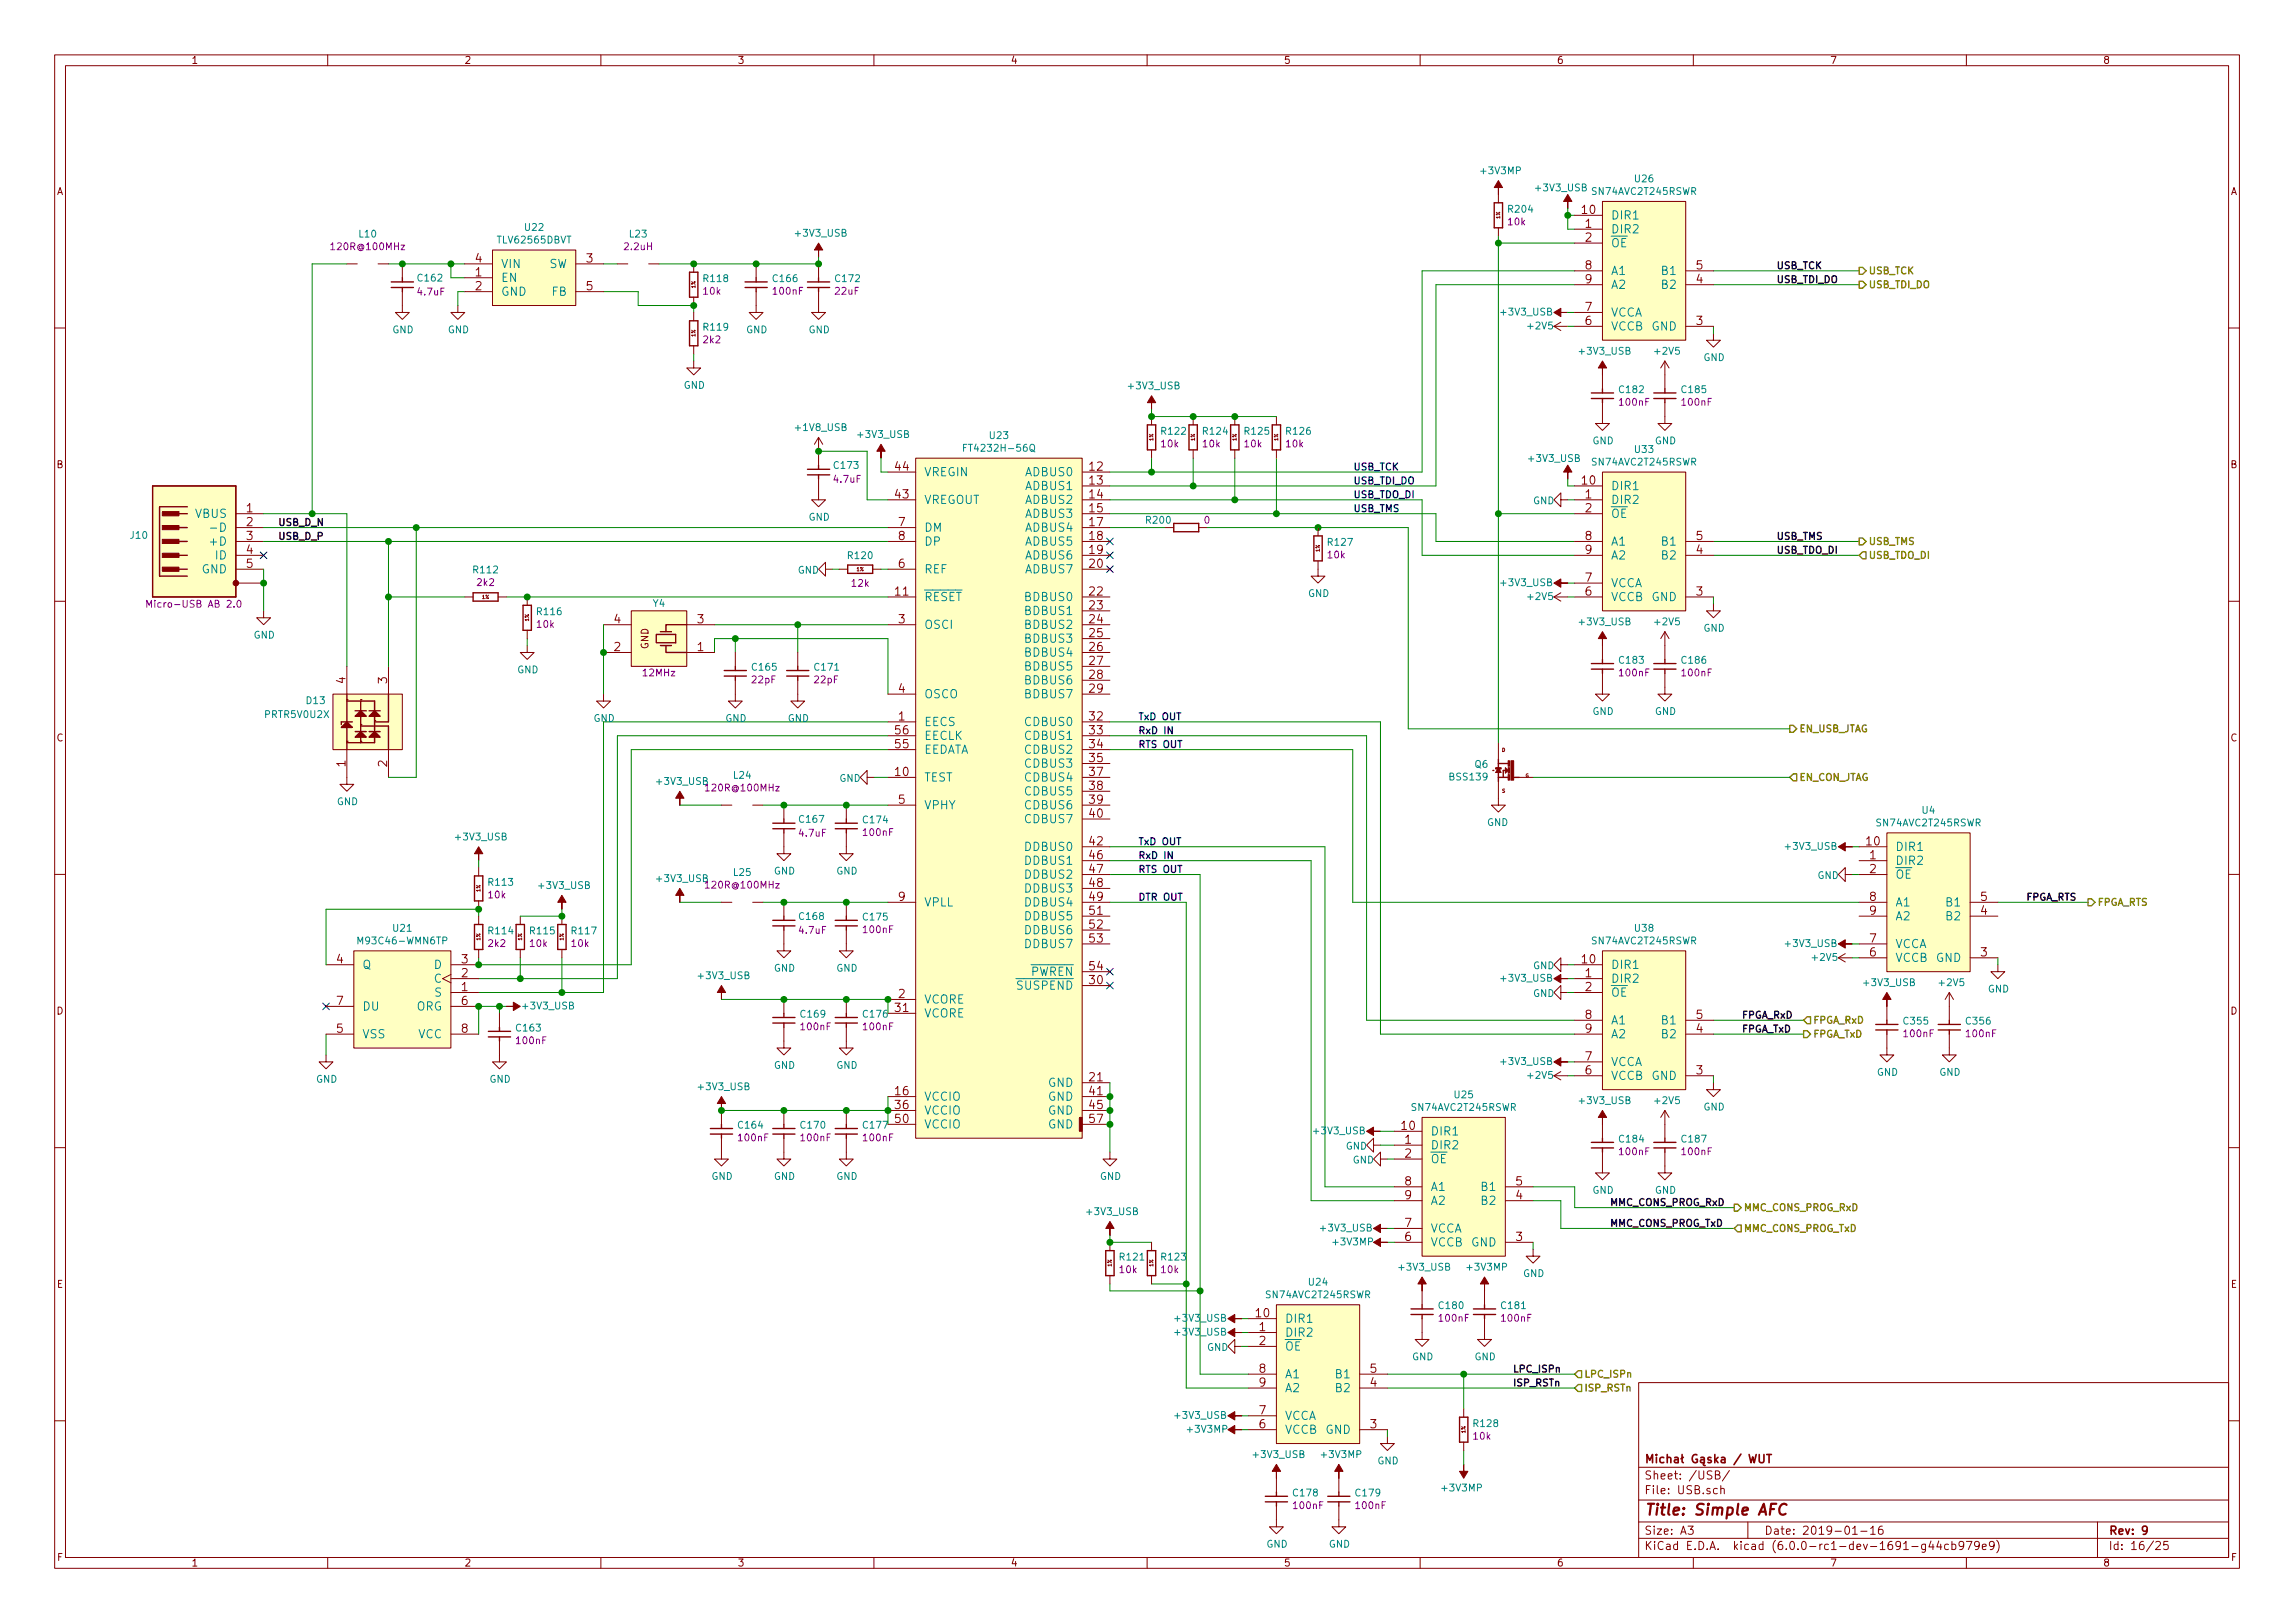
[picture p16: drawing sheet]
<svg xmlns="http://www.w3.org/2000/svg" width="420mm" height="297mm" viewBox="0 0 420 297" stroke-linecap="round" stroke-linejoin="round" font-family="sans-serif">
<defs><g id="words">
<text font-size="2.8" fill="#840000" x="301" y="277.3">Title: Simple AFC</text>
<g font-size="2.1" fill="#840000">
<text x="289.7" y="39.2">10</text>
<text x="290.2" y="41.7">1</text>
<text x="290.2" y="44.2">2</text>
<text x="87" y="48">4</text>
<text x="87" y="50.6">1</text>
<text x="87" y="53.1">2</text>
<text x="107.4" y="48">3</text>
<text x="107.4" y="53.1">5</text>
<text x="290.2" y="49.3">8</text>
<text x="290.2" y="51.9">9</text>
<text x="310.6" y="51.9">4</text>
<text x="310.6" y="49.3">5</text>
<text x="290.2" y="56.9">7</text>
<text x="290.2" y="59.5">6</text>
<text x="310.6" y="59.5">3</text>
<text x="163.9" y="86.1">44</text>
<text x="199.5" y="86.1">12</text>
<text x="199.5" y="88.7">13</text>
<text x="289.7" y="88.7">10</text>
<text x="45.1" y="93.8">1</text>
<text x="163.9" y="91.2">43</text>
<text x="199.5" y="91.2">14</text>
<text x="199.5" y="93.8">15</text>
<text x="290.2" y="91.2">1</text>
<text x="290.2" y="93.8">2</text>
<text x="45.1" y="96.3">2</text>
<text x="45.1" y="98.8">3</text>
<text x="45.1" y="101.4">4</text>
<text x="164.5" y="96.3">7</text>
<text x="164.5" y="98.8">8</text>
<text x="199.5" y="96.3">17</text>
<text x="199.5" y="98.8">18</text>
<text x="199.5" y="101.4">19</text>
<text x="290.2" y="98.8">8</text>
<text x="290.2" y="101.4">9</text>
<text x="310.6" y="101.4">4</text>
<text x="310.6" y="98.8">5</text>
<text x="45.1" y="103.9">5</text>
<text x="164.5" y="103.9">6</text>
<text x="199.5" y="103.9">20</text>
<text x="290.2" y="106.5">7</text>
<text x="163.9" y="109">11</text>
<text x="199.5" y="109">22</text>
<text x="199.5" y="111.5">23</text>
<text x="290.2" y="109">6</text>
<text x="310.6" y="109">3</text>
<text x="112.4" y="114.1">4</text>
<text x="112.4" y="119.2">2</text>
<text x="127.7" y="114.1">3</text>
<text x="127.7" y="119.2">1</text>
<text x="164.5" y="114.1">3</text>
<text x="199.5" y="114.1">24</text>
<text x="199.5" y="116.6">25</text>
<text x="199.5" y="119.2">26</text>
<text x="63.2" y="125.1" transform="rotate(-90 63.2 125.1)">4</text>
<text x="70.9" y="125.1" transform="rotate(-90 70.9 125.1)">3</text>
<text x="199.5" y="121.7">27</text>
<text x="199.5" y="124.2">28</text>
<text x="164.5" y="131.9">1</text>
<text x="164.5" y="126.8">4</text>
<text x="199.5" y="126.8">29</text>
<text x="199.5" y="131.9">32</text>
<text x="163.9" y="136.9">55</text>
<text x="163.9" y="134.4">56</text>
<text x="199.5" y="134.4">33</text>
<text x="199.5" y="136.9">34</text>
<text x="63.2" y="140.3" transform="rotate(-90 63.2 140.3)">1</text>
<text x="70.9" y="140.3" transform="rotate(-90 70.9 140.3)">2</text>
<text x="163.9" y="142">10</text>
<text x="199.5" y="139.5">35</text>
<text x="199.5" y="142">37</text>
<text x="164.5" y="147.1">5</text>
<text x="199.5" y="144.6">38</text>
<text x="199.5" y="147.1">39</text>
<text x="199.5" y="149.6">40</text>
<text x="199.5" y="154.7">42</text>
<text x="341.7" y="154.7">10</text>
<text x="199.5" y="157.3">46</text>
<text x="199.5" y="159.8">47</text>
<text x="342.3" y="157.3">1</text>
<text x="342.3" y="159.8">2</text>
<text x="164.5" y="164.9">9</text>
<text x="199.5" y="162.3">48</text>
<text x="199.5" y="164.9">49</text>
<text x="199.5" y="167.4">51</text>
<text x="342.3" y="164.9">8</text>
<text x="342.3" y="167.4">9</text>
<text x="362.6" y="167.4">4</text>
<text x="362.6" y="164.9">5</text>
<text x="199.5" y="170">52</text>
<text x="199.5" y="172.5">53</text>
<text x="342.3" y="172.5">7</text>
<text x="61.6" y="176.3">4</text>
<text x="84.5" y="178.9">2</text>
<text x="84.5" y="176.3">3</text>
<text x="199.5" y="177.6">54</text>
<text x="289.7" y="176.3">10</text>
<text x="290.2" y="178.9">1</text>
<text x="342.3" y="175">6</text>
<text x="362.6" y="175">3</text>
<text x="61.6" y="183.9">7</text>
<text x="84.5" y="181.4">1</text>
<text x="84.5" y="183.9">6</text>
<text x="163.9" y="185.2">31</text>
<text x="164.5" y="182.7">2</text>
<text x="199.5" y="180.1">30</text>
<text x="290.2" y="181.4">2</text>
<text x="61.6" y="189">5</text>
<text x="84.5" y="189">8</text>
<text x="290.2" y="186.5">8</text>
<text x="290.2" y="189">9</text>
<text x="310.6" y="189">4</text>
<text x="310.6" y="186.5">5</text>
<text x="199.5" y="197.9">21</text>
<text x="290.2" y="194.1">7</text>
<text x="290.2" y="196.6">6</text>
<text x="310.6" y="196.6">3</text>
<text x="163.9" y="200.4">16</text>
<text x="163.9" y="203">36</text>
<text x="199.5" y="200.4">41</text>
<text x="199.5" y="203">45</text>
<text x="163.9" y="205.5">50</text>
<text x="199.5" y="205.5">57</text>
<text x="256.6" y="206.8">10</text>
<text x="257.2" y="209.3">1</text>
<text x="257.2" y="211.9">2</text>
<text x="257.2" y="217">8</text>
<text x="257.2" y="219.5">9</text>
<text x="277.5" y="219.5">4</text>
<text x="277.5" y="217">5</text>
<text x="257.2" y="224.6">7</text>
<text x="257.2" y="227.1">6</text>
<text x="277.5" y="227.1">3</text>
<text x="230" y="241.1">10</text>
<text x="230.6" y="243.6">1</text>
<text x="230.6" y="251.2">8</text>
<text x="230.6" y="246.2">2</text>
<text x="250.9" y="251.2">5</text>
<text x="230.6" y="253.8">9</text>
<text x="250.9" y="253.8">4</text>
<text x="230.6" y="258.9">7</text>
<text x="230.6" y="261.4">6</text>
<text x="250.9" y="261.4">3</text>
<text x="301" y="267.8">Micha Gska / WUT</text>
<text x="301" y="273.5">File: USB.sch</text>
<text x="301" y="270.8">Sheet: /USB/</text>
<text x="301" y="280.9">Size: A3</text>
<text x="323" y="280.9">Date: 2019-01-16</text>
<text x="386" y="280.9">Rev: 9</text>
<text x="301" y="283.7">KiCad E.D.A. kicad (6.0.0-rc1-dev-1691-g44cb979e9)</text>
<text x="386" y="283.7">Id: 16/25</text>
</g>
<g font-size="2.1" fill="#008484">
<text x="294.9" y="40.2">DIR1</text>
<text x="294.9" y="42.7">DIR2</text>
<text x="294.9" y="45.2">OE</text>
<text x="91.7" y="49.1">VIN</text>
<text x="91.7" y="51.6">EN</text>
<text x="100.5" y="49.1">SW</text>
<text x="294.9" y="50.3">A1</text>
<text x="294.9" y="52.9">A2</text>
<text x="304.4" y="52.9">B2</text>
<text x="304.4" y="50.3">B1</text>
<text x="91.7" y="54.1">GND</text>
<text x="101.1" y="54.1">FB</text>
<text x="294.9" y="57.9">VCCA</text>
<text x="294.9" y="60.5">VCCB</text>
<text x="302.4" y="60.5">GND</text>
<text x="169.2" y="87.2">VREGIN</text>
<text x="187.9" y="87.2">ADBUS0</text>
<text x="187.9" y="89.7">ADBUS1</text>
<text x="294.9" y="89.7">DIR1</text>
<text x="35.8" y="94.8">VBUS</text>
<text x="169.2" y="92.2">VREGOUT</text>
<text x="187.9" y="92.2">ADBUS2</text>
<text x="187.9" y="94.8">ADBUS3</text>
<text x="294.9" y="92.2">DIR2</text>
<text x="294.9" y="94.8">OE</text>
<text x="38.9" y="99.9">+D</text>
<text x="169.2" y="97.3">DM</text>
<text x="169.2" y="99.9">DP</text>
<text x="187.9" y="97.3">ADBUS4</text>
<text x="187.9" y="99.9">ADBUS5</text>
<text x="294.9" y="99.9">A1</text>
<text x="304.4" y="99.9">B1</text>
<text x="36.9" y="104.9">GND</text>
<text x="39.5" y="102.4">ID</text>
<text x="169.2" y="104.9">REF</text>
<text x="187.9" y="102.4">ADBUS6</text>
<text x="187.9" y="104.9">ADBUS7</text>
<text x="294.9" y="107.5">VCCA</text>
<text x="294.9" y="102.4">A2</text>
<text x="304.4" y="102.4">B2</text>
<text x="169.2" y="110">RESET</text>
<text x="187.9" y="110">BDBUS0</text>
<text x="187.9" y="112.6">BDBUS1</text>
<text x="294.9" y="110">VCCB</text>
<text x="302.4" y="110">GND</text>
<text x="169.2" y="115.1">OSCI</text>
<text x="187.9" y="115.1">BDBUS2</text>
<text x="187.9" y="117.6">BDBUS3</text>
<text x="187.9" y="120.2">BDBUS4</text>
<text x="187.9" y="122.7">BDBUS5</text>
<text x="187.9" y="125.3">BDBUS6</text>
<text x="169.2" y="127.8">OSCO</text>
<text x="187.9" y="127.8">BDBUS7</text>
<text x="169.2" y="132.9">EECS</text>
<text x="169.2" y="138">EEDATA</text>
<text x="169.2" y="135.4">EECLK</text>
<text x="187.9" y="132.9">CDBUS0</text>
<text x="187.9" y="135.4">CDBUS1</text>
<text x="187.9" y="138">CDBUS2</text>
<text x="169.2" y="143">TEST</text>
<text x="187.9" y="140.5">CDBUS3</text>
<text x="187.9" y="143">CDBUS4</text>
<text x="169.2" y="148.1">VPHY</text>
<text x="187.9" y="145.6">CDBUS5</text>
<text x="187.9" y="148.1">CDBUS6</text>
<text x="187.9" y="150.7">CDBUS7</text>
<text x="187.9" y="155.7">DDBUS0</text>
<text x="347" y="155.7">DIR1</text>
<text x="187.9" y="158.3">DDBUS1</text>
<text x="187.9" y="160.8">DDBUS2</text>
<text x="347" y="158.3">DIR2</text>
<text x="347" y="160.8">OE</text>
<text x="169.2" y="165.9">VPLL</text>
<text x="187.9" y="163.4">DDBUS3</text>
<text x="187.9" y="165.9">DDBUS4</text>
<text x="347" y="165.9">A1</text>
<text x="356.4" y="165.9">B1</text>
<text x="187.9" y="168.4">DDBUS5</text>
<text x="187.9" y="171">DDBUS6</text>
<text x="187.9" y="173.5">DDBUS7</text>
<text x="347" y="173.5">VCCA</text>
<text x="347" y="168.4">A2</text>
<text x="356.4" y="168.4">B2</text>
<text x="66.3" y="177.3">Q</text>
<text x="79.5" y="179.9">C</text>
<text x="79.5" y="177.3">D</text>
<text x="188.7" y="178.6">PWREN</text>
<text x="294.9" y="177.3">DIR1</text>
<text x="294.9" y="179.9">DIR2</text>
<text x="347" y="176.1">VCCB</text>
<text x="354.4" y="176.1">GND</text>
<text x="66.3" y="184.9">DU</text>
<text x="76.2" y="184.9">ORG</text>
<text x="79.6" y="182.4">S</text>
<text x="169.2" y="183.7">VCORE</text>
<text x="186.3" y="181.1">SUSPEND</text>
<text x="294.9" y="182.4">OE</text>
<text x="66.3" y="190">VSS</text>
<text x="76.6" y="190">VCC</text>
<text x="169.2" y="186.2">VCORE</text>
<text x="294.9" y="187.5">A1</text>
<text x="294.9" y="190">A2</text>
<text x="304.4" y="190">B2</text>
<text x="304.4" y="187.5">B1</text>
<text x="294.9" y="195.1">VCCA</text>
<text x="294.9" y="197.6">VCCB</text>
<text x="302.4" y="197.6">GND</text>
<text x="169.2" y="201.5">VCCIO</text>
<text x="169.2" y="204">VCCIO</text>
<text x="191.9" y="198.9">GND</text>
<text x="191.9" y="201.5">GND</text>
<text x="191.9" y="204">GND</text>
<text x="169.2" y="206.5">VCCIO</text>
<text x="191.9" y="206.5">GND</text>
<text x="261.9" y="207.8">DIR1</text>
<text x="261.9" y="210.3">DIR2</text>
<text x="261.9" y="212.9">OE</text>
<text x="261.9" y="218">A1</text>
<text x="261.9" y="220.5">A2</text>
<text x="271.3" y="220.5">B2</text>
<text x="271.3" y="218">B1</text>
<text x="261.9" y="225.6">VCCA</text>
<text x="261.9" y="228.1">VCCB</text>
<text x="269.3" y="228.1">GND</text>
<text x="235.2" y="242.1">DIR1</text>
<text x="235.2" y="244.6">DIR2</text>
<text x="235.2" y="247.2">OE</text>
<text x="235.2" y="252.3">A1</text>
<text x="235.2" y="254.8">A2</text>
<text x="244.7" y="254.8">B2</text>
<text x="244.7" y="252.3">B1</text>
<text x="235.2" y="259.9">VCCA</text>
<text x="235.2" y="262.4">VCCB</text>
<text x="242.7" y="262.4">GND</text>
</g>
<g font-size="1.8" fill="#840000">
<text x="35" y="11.7">1</text>
<text x="85" y="11.7">2</text>
<text x="135" y="11.7">3</text>
<text x="185" y="11.7">4</text>
<text x="235" y="11.7">5</text>
<text x="285" y="11.7">6</text>
<text x="335" y="11.7">7</text>
<text x="385" y="11.7">8</text>
<text x="10.4" y="35.7">A</text>
<text x="408.4" y="35.7">A</text>
<text x="10.4" y="85.7">B</text>
<text x="408.4" y="85.7">B</text>
<text x="118.7" y="118.8" transform="rotate(-90 118.7 118.8)">GND</text>
<text x="10.4" y="135.7">C</text>
<text x="408.4" y="135.7">C</text>
<text x="10.4" y="185.7">D</text>
<text x="408.4" y="185.7">D</text>
<text x="10.4" y="235.7">E</text>
<text x="408.4" y="235.7">E</text>
<text x="10.5" y="285.7">F</text>
<text x="35" y="286.7">1</text>
<text x="85" y="286.7">2</text>
<text x="135" y="286.7">3</text>
<text x="185" y="286.7">4</text>
<text x="235" y="286.7">5</text>
<text x="285" y="286.7">6</text>
<text x="335" y="286.7">7</text>
<text x="385" y="286.7">8</text>
<text x="408.5" y="285.7">F</text>
</g>
<g font-size="1.8" fill="#008484">
<text x="271.3" y="31.9">+3V3MP</text>
<text x="281.3" y="35">+3V3_USB</text>
<text x="291.7" y="35.7">SN74AVC2T245RSWR</text>
<text x="299.4" y="33.4">U26</text>
<text x="276.3" y="38.9">R204</text>
<text x="65.8" y="43.5">L10</text>
<text x="91.3" y="44.6">TLV62565DBVT</text>
<text x="96.2" y="42.3">U22</text>
<text x="115.3" y="43.5">L23</text>
<text x="145.8" y="43.3">+3V3_USB</text>
<text x="76.6" y="51.5">C162</text>
<text x="128.9" y="51.6">R118</text>
<text x="141.6" y="51.6">C166</text>
<text x="153.1" y="51.6">C172</text>
<text x="275" y="57.7">+3V3_USB</text>
<text x="71.8" y="61">GND</text>
<text x="82" y="61">GND</text>
<text x="128.9" y="60.5">R119</text>
<text x="136.6" y="61">GND</text>
<text x="148" y="61">GND</text>
<text x="279.9" y="60.3">+2V5</text>
<text x="289.3" y="64.9">+3V3_USB</text>
<text x="303.1" y="64.9">+2V5</text>
<text x="125.2" y="71.2">GND</text>
<text x="206.8" y="71.3">+3V3_USB</text>
<text x="296.6" y="71.9">C182</text>
<text x="308" y="71.9">C185</text>
<text x="311.9" y="66.1">GND</text>
<text x="145.8" y="78.9">+1V8_USB</text>
<text x="157.2" y="80.1">+3V3_USB</text>
<text x="177.2" y="82.7">FT4232H-56Q</text>
<text x="181.3" y="80.4">U23</text>
<text x="212.8" y="79.6">R122</text>
<text x="220.4" y="79.6">R124</text>
<text x="228" y="79.6">R125</text>
<text x="235.6" y="79.6">R126</text>
<text x="291.5" y="81.3">GND</text>
<text x="299.4" y="82.9">U33</text>
<text x="303" y="81.3">GND</text>
<text x="152.8" y="85.8">C173</text>
<text x="280" y="84.5">+3V3_USB</text>
<text x="291.7" y="85.2">SN74AVC2T245RSWR</text>
<text x="148" y="95.3">GND</text>
<text x="210" y="95.8">R200</text>
<text x="280.7" y="92.3">GND</text>
<text x="24" y="98.6">J10</text>
<text x="243.2" y="99.9">R127</text>
<text x="86.8" y="104.9">R112</text>
<text x="146" y="105">GND</text>
<text x="155.4" y="102.3">R120</text>
<text x="275" y="107.3">+3V3_USB</text>
<text x="98.5" y="112.6">R116</text>
<text x="119.6" y="111.1">Y4</text>
<text x="239.5" y="109.3">GND</text>
<text x="279.9" y="109.8">+2V5</text>
<text x="46.4" y="116.9">GND</text>
<text x="289.3" y="114.4">+3V3_USB</text>
<text x="303.1" y="114.4">+2V5</text>
<text x="311.9" y="115.6">GND</text>
<text x="94.7" y="123.2">GND</text>
<text x="137.8" y="122.7">C165</text>
<text x="149.3" y="122.7">C171</text>
<text x="296.6" y="121.5">C183</text>
<text x="308" y="121.5">C186</text>
<text x="48.7" y="131.4">PRTR5V0U2X</text>
<text x="56.2" y="128.9">D13</text>
<text x="291.5" y="130.8">GND</text>
<text x="303" y="130.8">GND</text>
<text x="108.7" y="132.1">GND</text>
<text x="132.8" y="132.1">GND</text>
<text x="144.2" y="132.1">GND</text>
<text x="120.4" y="143.6">+3V3_USB</text>
<text x="134.4" y="142.5">L24</text>
<text x="153.7" y="143.1">GND</text>
<text x="265.6" y="142.8">BSS139</text>
<text x="270.1" y="140.5">Q6</text>
<text x="61.7" y="147.4">GND</text>
<text x="351.9" y="148.9">U4</text>
<text x="83.6" y="153.8">+3V3_USB</text>
<text x="146.5" y="150.6">C167</text>
<text x="158.1" y="150.7">C174</text>
<text x="272.2" y="151.2">GND</text>
<text x="327" y="155.5">+3V3_USB</text>
<text x="343.8" y="151.2">SN74AVC2T245RSWR</text>
<text x="120.4" y="161.4">+3V3_USB</text>
<text x="134.4" y="160.3">L25</text>
<text x="141.7" y="160.1">GND</text>
<text x="153.1" y="160.1">GND</text>
<text x="332.7" y="160.9">GND</text>
<text x="89.6" y="162.1">R113</text>
<text x="98.8" y="162.7">+3V3_USB</text>
<text x="66.2" y="172.8">M93C46-WMN6TP</text>
<text x="72" y="170.5">U21</text>
<text x="89.6" y="171">R114</text>
<text x="97.2" y="171">R115</text>
<text x="104.8" y="171">R117</text>
<text x="146.5" y="168.4">C168</text>
<text x="158.1" y="168.5">C175</text>
<text x="291.7" y="172.8">SN74AVC2T245RSWR</text>
<text x="299.4" y="170.5">U38</text>
<text x="327" y="173.3">+3V3_USB</text>
<text x="128" y="179.2">+3V3_USB</text>
<text x="141.7" y="177.8">GND</text>
<text x="153.1" y="177.8">GND</text>
<text x="275" y="179.7">+3V3_USB</text>
<text x="280.7" y="177.4">GND</text>
<text x="331.9" y="175.9">+2V5</text>
<text x="95.9" y="184.7">+3V3_USB</text>
<text x="280.7" y="182.5">GND</text>
<text x="341.4" y="180.5">+3V3_USB</text>
<text x="355.2" y="180.5">+2V5</text>
<text x="363.9" y="181.6">GND</text>
<text x="94.6" y="188.8">C163</text>
<text x="146.7" y="186.2">C169</text>
<text x="158.1" y="186.2">C176</text>
<text x="348.6" y="187.5">C355</text>
<text x="360.1" y="187.5">C356</text>
<text x="141.7" y="195.6">GND</text>
<text x="153.1" y="195.6">GND</text>
<text x="275" y="194.9">+3V3_USB</text>
<text x="279.9" y="197.4">+2V5</text>
<text x="343.6" y="196.9">GND</text>
<text x="355" y="196.9">GND</text>
<text x="57.9" y="198.2">GND</text>
<text x="89.6" y="198.2">GND</text>
<text x="128" y="199.5">+3V3_USB</text>
<text x="258.7" y="203.3">SN74AVC2T245RSWR</text>
<text x="266.3" y="201">U25</text>
<text x="289.3" y="202.1">+3V3_USB</text>
<text x="303.1" y="202.1">+2V5</text>
<text x="311.9" y="203.2">GND</text>
<text x="135.3" y="206.6">C164</text>
<text x="146.7" y="206.6">C170</text>
<text x="158.1" y="206.6">C177</text>
<text x="240.7" y="207.6">+3V3_USB</text>
<text x="296.6" y="209.1">C184</text>
<text x="308" y="209.1">C187</text>
<text x="130.3" y="215.9">GND</text>
<text x="141.7" y="215.9">GND</text>
<text x="153.1" y="215.9">GND</text>
<text x="201.4" y="215.9">GND</text>
<text x="246.4" y="210.4">GND</text>
<text x="247.6" y="212.9">GND</text>
<text x="291.5" y="218.5">GND</text>
<text x="303" y="218.5">GND</text>
<text x="199.1" y="222.4">+3V3_USB</text>
<text x="241.9" y="225.4">+3V3_USB</text>
<text x="244.2" y="227.9">+3V3MP</text>
<text x="205.1" y="230.7">R121</text>
<text x="212.8" y="230.7">R123</text>
<text x="256.3" y="232.5">+3V3_USB</text>
<text x="268.8" y="232.5">+3V3MP</text>
<text x="278.8" y="233.7">GND</text>
<text x="232" y="237.6">SN74AVC2T245RSWR</text>
<text x="239.7" y="235.3">U24</text>
<text x="263.6" y="239.6">C180</text>
<text x="275" y="239.6">C181</text>
<text x="215.3" y="241.9">+3V3_USB</text>
<text x="215.3" y="244.4">+3V3_USB</text>
<text x="221" y="247.2">GND</text>
<text x="258.5" y="249">GND</text>
<text x="270" y="249">GND</text>
<text x="215.3" y="259.7">+3V3_USB</text>
<text x="217.6" y="262.2">+3V3MP</text>
<text x="269.9" y="261.2">R128</text>
<text x="229.6" y="266.8">+3V3_USB</text>
<text x="242.1" y="266.8">+3V3MP</text>
<text x="252.2" y="268">GND</text>
<text x="236.9" y="273.9">C178</text>
<text x="248.3" y="273.9">C179</text>
<text x="264.2" y="273">+3V3MP</text>
<text x="231.9" y="283.2">GND</text>
<text x="243.3" y="283.2">GND</text>
</g>
<g font-size="1.8" fill="#840084">
<text x="276.2" y="41.2">10k</text>
<text x="61" y="45.8">120R@100MHz</text>
<text x="114.4" y="45.8">2.2uH</text>
<text x="128.9" y="53.9">10k</text>
<text x="141.7" y="53.9">100nF</text>
<text x="153" y="53.9">22uF</text>
<text x="76.6" y="54.1">4.7uF</text>
<text x="128.9" y="62.8">2k2</text>
<text x="296.6" y="74.3">100nF</text>
<text x="308.1" y="74.3">100nF</text>
<text x="212.7" y="81.9">10k</text>
<text x="220.3" y="81.9">10k</text>
<text x="227.9" y="81.9">10k</text>
<text x="235.5" y="81.9">10k</text>
<text x="152.8" y="88.4">4.7uF</text>
<text x="220.5" y="95.8">0</text>
<text x="87.4" y="107.3">2k2</text>
<text x="156" y="107.4">12k</text>
<text x="243.2" y="102.2">10k</text>
<text x="28" y="111.2">Micro-USB AB 2.0</text>
<text x="98.4" y="114.9">10k</text>
<text x="117.8" y="123.8">12MHz</text>
<text x="137.7" y="125.1">22pF</text>
<text x="149.2" y="125.1">22pF</text>
<text x="296.6" y="123.8">100nF</text>
<text x="308.1" y="123.8">100nF</text>
<text x="129.6" y="144.8">120R@100MHz</text>
<text x="146.4" y="153.1">4.7uF</text>
<text x="158.2" y="153">100nF</text>
<text x="89.5" y="164.4">10k</text>
<text x="129.6" y="162.6">120R@100MHz</text>
<text x="89.5" y="173.3">2k2</text>
<text x="97.1" y="173.3">10k</text>
<text x="104.7" y="173.3">10k</text>
<text x="146.4" y="170.9">4.7uF</text>
<text x="158.2" y="170.8">100nF</text>
<text x="94.7" y="191.1">100nF</text>
<text x="146.8" y="188.6">100nF</text>
<text x="158.2" y="188.6">100nF</text>
<text x="348.7" y="189.8">100nF</text>
<text x="360.1" y="189.8">100nF</text>
<text x="135.3" y="208.9">100nF</text>
<text x="146.8" y="208.9">100nF</text>
<text x="158.2" y="208.9">100nF</text>
<text x="296.6" y="211.4">100nF</text>
<text x="308.1" y="211.4">100nF</text>
<text x="205.1" y="233">10k</text>
<text x="212.7" y="233">10k</text>
<text x="263.6" y="241.9">100nF</text>
<text x="275" y="241.9">100nF</text>
<text x="269.8" y="263.5">10k</text>
<text x="236.9" y="276.2">100nF</text>
<text x="248.4" y="276.2">100nF</text>
</g>
<g font-size="1.8">
<text x="325.1" y="49.3">USB_TCK</text>
<text x="325.1" y="51.8">USB_TDI_DO</text>
<text x="50.8" y="96.3">USB_D_N</text>
<text x="50.8" y="98.8">USB_D_P</text>
<text x="325.1" y="101.3">USB_TDO_DI</text>
<text x="325.1" y="98.8">USB_TMS</text>
<text x="370.8" y="164.8">FPGA_RTS</text>
<text x="318.8" y="186.4">FPGA_RxD</text>
<text x="318.8" y="189">FPGA_TxD</text>
<text x="294.6" y="220.7">MMC_CONS_PROG_RxD</text>
<text x="294.6" y="224.5">MMC_CONS_PROG_TxD</text>
<text x="276.9" y="251.2">LPC_ISPn</text>
<text x="276.9" y="253.7">ISP_RSTn</text>
</g>
<g font-size="1.8" fill="#848400">
<text x="342" y="50.2">USB_TCK</text>
<text x="342" y="52.7">USB_TDI_DO</text>
<text x="342" y="99.7">USB_TMS</text>
<text x="342" y="102.3">USB_TDO_DI</text>
<text x="329.3" y="134">EN_USB_JTAG</text>
<text x="329.3" y="142.9">EN_CON_JTAG</text>
<text x="383.9" y="165.8">FPGA_RTS</text>
<text x="331.8" y="189.9">FPGA_TxD</text>
<text x="331.8" y="187.4">FPGA_RxD</text>
<text x="319.1" y="221.7">MMC_CONS_PROG_RxD</text>
<text x="319.1" y="225.5">MMC_CONS_PROG_TxD</text>
<text x="289.9" y="254.7">ISP_RSTn</text>
<text x="289.9" y="252.1">LPC_ISPn</text>
</g>
<g font-size="1.8" fill="#0000c2">
<text x="247.6" y="86.1">USB_TCK</text>
<text x="247.6" y="88.6">USB_TDI_DO</text>
<text x="247.6" y="91.2">USB_TDO_DI</text>
<text x="247.6" y="93.7">USB_TMS</text>
<text x="208.3" y="131.8">TxD OUT</text>
<text x="208.3" y="134.4">RxD IN</text>
<text x="208.3" y="136.9">RTS OUT</text>
<text x="208.3" y="154.7">TxD OUT</text>
<text x="208.3" y="157.2">RxD IN</text>
<text x="208.3" y="159.8">RTS OUT</text>
<text x="208.3" y="164.8">DTR OUT</text>
</g>
<g font-size=".9" fill="#840000">
<text x="274.6" y="40" transform="rotate(-90 274.6 40)">1%</text>
<text x="127.3" y="52.7" transform="rotate(-90 127.3 52.7)">1%</text>
<text x="127.3" y="61.6" transform="rotate(-90 127.3 61.6)">1%</text>
<text x="211.1" y="80.7" transform="rotate(-90 211.1 80.7)">1%</text>
<text x="218.7" y="80.7" transform="rotate(-90 218.7 80.7)">1%</text>
<text x="226.3" y="80.7" transform="rotate(-90 226.3 80.7)">1%</text>
<text x="234" y="80.7" transform="rotate(-90 234 80.7)">1%</text>
<text x="241.6" y="101" transform="rotate(-90 241.6 101)">1%</text>
<text x="156.8" y="104.5">1%</text>
<text x="88.3" y="109.6">1%</text>
<text x="96.8" y="113.7" transform="rotate(-90 96.8 113.7)">1%</text>
<text x="275" y="137.6">D</text>
<text x="279.3" y="142.3">G</text>
<text x="275" y="145.1">S</text>
<text x="87.9" y="163.2" transform="rotate(-90 87.9 163.2)">1%</text>
<text x="87.9" y="172.1" transform="rotate(-90 87.9 172.1)">1%</text>
<text x="95.5" y="172.1" transform="rotate(-90 95.5 172.1)">1%</text>
<text x="103.1" y="172.1" transform="rotate(-90 103.1 172.1)">1%</text>
<text x="203.5" y="231.8" transform="rotate(-90 203.5 231.8)">1%</text>
<text x="211.1" y="231.8" transform="rotate(-90 211.1 231.8)">1%</text>
<text x="268.2" y="262.3" transform="rotate(-90 268.2 262.3)">1%</text>
</g>
</g></defs>
<g fill="none" stroke="#840000" stroke-width=".18">
<path d="M10 10h400v277h-400zM12 12h396v273.1h-396zM60 10v2M110 10v2M160 10v2M210 10v2M260 10v2M310 10v2M360 10v2M274.3 35.6v1.5M288.3 39.4h5.1M293.4 36.9h15.2v25.4h-15.2z"/>
<path d="M63.5 48.3h1.9M69.2 48.3h1.9M73.7 53.4v3.8h1.2l-1.2 1.3-1.3-1.3h1.3M73.7 48.3v2.5M83.8 55.9v1.3h1.3l-1.3 1.3-1.3-1.3h1.3M85.1 48.3h5.1M85.1 50.8h5.1M85.1 53.4h5.1M90.2 45.8h15.2v10.1h-15.2zM105.4 48.3h5.1M105.4 53.4h5.1M113 48.3h1.9"/>
<path d="M118.7 48.3h1.9M127 48.3v1.5M127 54.4v1.5M127 57.2v1.5M138.4 53.4v3.8h1.3l-1.3 1.3-1.2-1.3h1.2M138.4 48.3v2.5M149.9 53.4v3.8h1.2l-1.2 1.3-1.3-1.3h1.3M149.9 48.3v2.5M274.3 41.7v1.5M284.5 59.7l1.2 .8M284.5 59.7h2.5M285.7 59l-1.2 .7"/>
<path d="M288.3 59.7h5.1M288.3 57.2h5.1M288.3 49.6h5.1M288.3 52.1h5.1M288.3 41.9h5.1M288.3 44.5h5.1M308.6 59.7h5.1M308.6 49.6h5.1M308.6 52.1h5.1M10 60h2M127 66.1v1.2h1.3l-1.3 1.3-1.3-1.3h1.3M127 63.3v1.5"/>
<path d="M210.8 76.2v1.6M218.4 76.2v1.6M226.1 76.2v1.6M233.7 76.2v1.6M293.4 73.7v3.8h1.2l-1.2 1.3-1.3-1.3h1.3M293.4 68.6v2.6M304.8 73.7v3.8h1.3l-1.3 1.3-1.3-1.3h1.3M304.8 66.1l-.8 1.2M304.8 66.1v5.1M304.8 66.1l.8 1.2M313.7 61v1.3h1.3l-1.3 1.2-1.3-1.2h1.3M408 60h2"/>
<path d="M27.9 88.9h15.3v20.4h-15.3zM43.2 94h5.1M43.2 96.6h5.1M43.2 99.1h5.1M149.9 87.7v3.8h1.2l-1.2 1.2-1.3-1.2h1.3M149.9 80l-.8 1.3M149.9 80v5.1M149.9 80l.7 1.3M162.6 96.6h5M162.6 99.1h5M162.6 91.5h5M162.6 86.4h5"/>
<path d="M167.6 83.9h30.5v124.4h-30.5zM198.1 94h5.1M198.1 96.6h5.1M198.1 99.1h5.1M198.1 88.9h5.1M198.1 91.5h5.1M198.1 86.4h5.1M210.8 82.3v1.6M213.4 96.6h1.5M218.4 82.3v1.6M219.5 96.6h1.5M226.1 82.3v1.6"/>
<path d="M233.7 82.3v1.6M241.3 96.6v1.5M285.7 91.5v-1.3l-1.2 1.3 1.2 1.2v-1.2h1.3M288.3 94h5.1M288.3 99.1h5.1M288.3 88.9h5.1M288.3 91.5h5.1M293.4 86.4h15.2v25.4h-15.2zM308.6 99.1h5.1M10 110h2M43.2 101.6h5.1M43.2 104.2h5.1"/>
<path d="M43.2 106.7h5.1M48.3 111.8v1.3h1.2l-1.2 1.2-1.3-1.2h1.3M85.1 109.3h1.5M91.2 109.3h1.5M96.5 118.1v1.3h1.3l-1.3 1.3-1.3-1.3h1.3M96.5 109.3v1.5M96.5 115.4v1.5M110.5 114.3h5.1M110.5 119.4h5.1M115.6 111.8h10.1v10.2h-10.1zM125.7 114.3h5.1M125.7 119.4h5.1"/>
<path d="M134.6 119.4v2.6M146 119.4v2.6M151.1 104.2v-1.3l-1.2 1.3 1.2 1.2v-1.2h1.3M153.7 104.2h1.5M159.8 104.2h1.5M162.6 104.2h5M162.6 109.3h5M162.6 114.3h5M198.1 101.6h5.1M198.1 104.2h5.1M198.1 109.3h5.1M198.1 114.3h5.1"/>
<path d="M198.1 111.8h5.1M198.1 116.9h5.1M198.1 119.4h5.1M241.3 102.7v2.7h1.3l-1.3 1.3-1.3-1.3h1.3M284.5 109.3l1.2 .7M284.5 109.3h2.5M285.7 108.5l-1.2 .8M288.3 101.6h5.1M288.3 106.7h5.1M288.3 109.3h5.1M293.4 118.1v2.6M304.8 115.6v5.1"/>
<path d="M304.8 115.6l-.8 1.3M304.8 115.6l.8 1.3M308.6 101.6h5.1M308.6 109.3h5.1M313.7 110.5v1.3h1.3l-1.3 1.3-1.3-1.3h1.3M408 110h2M61 127h12.7v10.2h-12.7zM63.5 137.2v6.3h1.3l-1.3 1.3-1.3-1.3h1.3M63.5 122v5M71.1 122v5M71.1 137.2v5.1M110.5 127v1.3h1.3l-1.3 1.3-1.3-1.3h1.3"/>
<path d="M134.6 124.5v3.8h1.3l-1.3 1.3-1.3-1.3h1.3M146 124.5v3.8h1.3l-1.3 1.3-1.2-1.3h1.2M162.6 132.1h5M162.6 127h5M162.6 134.7h5M162.6 137.2h5M198.1 132.1h5.1M198.1 127h5.1M198.1 122h5.1M198.1 124.5h5.1M198.1 134.7h5.1M198.1 137.2h5.1"/>
<path d="M198.1 139.7h5.1M274.3 135.9v3.1M293.4 123.2v3.8h1.2l-1.2 1.3-1.3-1.3h1.3M304.8 123.2v3.8h1.3l-1.3 1.3-1.3-1.3h1.3M87.6 158.8v1.5M132.1 147.4h1.9M137.8 147.4h1.9M143.5 152.4v3.8h1.3l-1.3 1.3-1.3-1.3h1.3M143.5 147.4v2.5M154.9 152.4v3.8h1.3l-1.3 1.3-1.2-1.3h1.2M154.9 147.4v2.5M158.7 142.3v-1.3l-1.2 1.3 1.2 1.2v-1.2h1.3"/>
<path d="M162.6 147.4h5M162.6 142.3h5M198.1 147.4h5.1M198.1 142.3h5.1M198.1 144.8h5.1M198.1 149.9h5.1M198.1 155h5.1M198.1 157.5h5.1M274.3 143v4.4h-1.3l1.3 1.2 1.3-1.2h-1.3M278.1 142.3h2.6M340.4 155h5M340.4 157.5h5"/>
<path d="M345.4 152.4h15.3v25.4h-15.3zM10 160h2M59.7 176.6h5.1M64.8 174h17.7v17.8h-17.7zM82.5 178.3l-1.5 .8 1.5 .8M82.5 176.6h5.1M82.5 179.1h5.1M87.6 164.9v1.5M87.6 167.7v1.5M87.6 173.8v1.5M95.2 167.7v1.5M95.2 173.8v1.5"/>
<path d="M102.9 167.7v1.5M102.9 173.8v1.5M132.1 165.1h1.9M137.8 165.1h1.9M143.5 170.2v3.8h1.3l-1.3 1.3-1.3-1.3h1.3M143.5 165.1v2.6M154.9 170.2v3.8h1.3l-1.3 1.3-1.2-1.3h1.2M154.9 165.1v2.6M162.6 165.1h5M198.1 160.1h5.1M198.1 165.1h5.1M198.1 162.6h5.1"/>
<path d="M198.1 167.7h5.1M198.1 170.2h5.1M198.1 172.8h5.1M198.1 177.8h5.1M285.7 176.6v-1.3l-1.2 1.3 1.2 1.2v-1.2h1.3M288.3 176.6h5.1M288.3 179.1h5.1M293.4 174h15.2v25.4h-15.2zM336.5 175.3l1.3 .8M336.5 175.3h2.6M337.8 160.1v-1.3l-1.3 1.3 1.3 1.2v-1.2h1.3M337.8 174.5l-1.3 .8"/>
<path d="M340.4 160.1h5M340.4 165.1h5M340.4 167.7h5M340.4 172.8h5M340.4 175.3h5M360.7 165.1h5.1M360.7 167.7h5.1M360.7 175.3h5.1M365.8 176.6v1.2h1.2l-1.2 1.3-1.3-1.3h1.3M408 160h2M59.7 193.1v1.2h1.3l-1.3 1.3-1.3-1.3h1.3M59.7 189.3h5.1"/>
<path d="M59.7 184.2h5.1M82.5 189.3h5.1M82.5 181.6h5.1M82.5 184.2h5.1M91.4 190.5v3.8h1.3l-1.3 1.3-1.2-1.3h1.2M91.4 185.5v2.5M143.5 188v3.8h1.3l-1.3 1.3-1.3-1.3h1.3M143.5 182.9v2.6M154.9 188v3.8h1.3l-1.3 1.3-1.2-1.3h1.2M154.9 182.9v2.6M162.6 182.9h5M162.6 185.5h5"/>
<path d="M198.1 198.2h5.1M198.1 180.4h5.1M284.5 196.9l1.2 .7M284.5 196.9h2.5M285.7 181.6v-1.2l-1.2 1.2 1.2 1.3v-1.3h1.3M285.7 196.1l-1.2 .8M288.3 196.9h5.1M288.3 194.3h5.1M288.3 186.7h5.1M288.3 189.3h5.1M288.3 181.6h5.1M308.6 196.9h5.1"/>
<path d="M308.6 186.7h5.1M308.6 189.3h5.1M313.7 198.2v1.2h1.3l-1.3 1.3-1.3-1.3h1.3M345.4 189.3v3.8h1.3l-1.3 1.2-1.2-1.2h1.2M345.4 184.2v2.5M356.9 189.3v3.8h1.2l-1.2 1.2-1.3-1.2h1.3M356.9 181.6l-.8 1.3M356.9 181.6v5.1M356.9 181.6l.7 1.3M10 210h2M132.1 208.3v3.8h1.2l-1.2 1.3-1.3-1.3h1.3M132.1 203.2v2.6"/>
<path d="M143.5 208.3v3.8h1.3l-1.3 1.3-1.3-1.3h1.3M143.5 203.2v2.6M154.9 208.3v3.8h1.3l-1.3 1.3-1.2-1.3h1.2M154.9 203.2v2.6M162.6 200.7h5M162.6 203.2h5M162.6 205.8h5M198.1 200.7h5.1M198.1 203.2h5.1M198.1 205.8h5.1M203.2 210.9v1.2h1.3l-1.3 1.3-1.3-1.3h1.3M251.5 209.6v-1.3l-1.3 1.3 1.3 1.3v-1.3h1.2"/>
<path d="M252.7 212.1v-1.2l-1.2 1.2 1.2 1.3v-1.3h1.3M255.3 217.2h5M255.3 219.7h5M255.3 207h5M255.3 209.6h5M255.3 212.1h5M260.3 204.5h15.3v25.4h-15.3zM275.6 217.2h5.1M275.6 219.7h5.1M293.4 210.9v3.8h1.2l-1.2 1.2-1.3-1.2h1.3M293.4 205.8v2.5M304.8 210.9v3.8h1.3l-1.3 1.2-1.3-1.2h1.3"/>
<path d="M304.8 203.2v5.1M304.8 203.2l-.8 1.3M304.8 203.2l.8 1.3M408 210h2M203.2 227.4v1.5M203.2 233.5v1.5M210.8 227.4v1.5M210.8 233.5v1.5M233.7 238.8h15.2v25.4h-15.2zM255.3 224.8h5M255.3 227.4h5M260.3 236.3v2.5"/>
<path d="M271.8 236.3v2.5M275.6 227.4h5.1M280.7 228.6v1.3h1.2l-1.2 1.3-1.3-1.3h1.3M226.1 246.4v-1.3l-1.3 1.3 1.3 1.3v-1.3h1.2M228.6 259.1h5.1M228.6 251.5h5.1M228.6 254h5.1M228.6 241.3h5.1M228.6 243.9h5.1M228.6 246.4h5.1M248.9 251.5h5.1M248.9 254h5.1"/>
<path d="M260.3 241.3v3.8h1.3l-1.3 1.3-1.2-1.3h1.2M268 257.8v1.6M271.8 241.3v3.8h1.2l-1.2 1.3-1.3-1.3h1.3M300 253h108v32.1h-108zM10 260h2M228.6 261.7h5.1M233.7 275.6v3.8h1.2l-1.2 1.3-1.3-1.3h1.3M233.7 270.5v2.6M245.1 275.6v3.8h1.3l-1.3 1.3-1.3-1.3h1.3M245.1 270.5v2.6M248.9 261.7h5.1M254 262.9v1.3h1.3l-1.3 1.3-1.3-1.3h1.3"/>
<path d="M268 263.9v1.6M300 278.5h108M300 274.5h108M300 268.5h108M309 279.3h1l-.5 .6 .4 .1v.7l-.2 .1-.7-.1M314 269.9l.8-.1v-.3l-.2-.3h-.6v1.5h.6l.3-.3a.41 .41 0 0 0-.3-.5M314.4 272.5l-.4-.1-.3 .3 .1 .6h.6M315 272.5l.3-.1 .3 .1 .1 .9M315 271.9v1.5M316.6 269.1l-1.3 2M320 278.5v3M342.5 279.7l.4-.4v1.5"/>
<path d="M344.6 279.3a.59 .59 0 0 0-.7 .6l.1 .8 .2 .1 .5-.1 .1-.5-.2-.3h-.4l-.3 .3M384 278.5v6.6M408 260h2M60 285.1v1.9M110 285.1v1.9M160 285.1v1.9M210 285.1v1.9M260 285.1v1.9M300 281.5h108M310 285.1v1.9M339.2 280.8h.8M340.7 280.2h1.1"/>
<path d="M342.5 280.8h.8M352.5 282.6v1.2l-.3 .3-.3-.1M352.5 282.7l-.4-.1-.3 .3 .1 .6 .2 .1 .4-.1M353.5 282l-.4 1.1h1M353.9 282.6v1M354.9 282l-.3 1.1h.9M355.3 282.6v1M356.7 282.7l-.4-.1-.3 .3 .1 .6h.6M357.4 282.7l.4-.1 .3 .3-.1 .6-.2 .1-.4-.1M357.4 282.1v1.5M359.5 282.7l-.3 .3h-.4l-.2-.3 .2-.5 .4-.1 .2 .2a1.13 1.13 0 0 1-.2 1.2l-.4 .1M360 282.1h1l-.7 1.5"/>
<path d="M360 285.1v1.9M362.4 282.7l-.3 .3h-.3l-.3-.3v-.3l.1-.2 .5-.1 .2 .2a1.19 1.19 0 0 1-.2 1.2l-.5 .1M362.9 283.1l.7-.1v-.3l-.5-.1-.2 .2 .1 .7h.6M365.1 282.7l-.3 .3h-.3l-.3-.3v-.3l.2-.2 .4-.1 .2 .2a1.13 1.13 0 0 1-.2 1.2l-.4 .1M365.6 281.9a1.71 1.71 0 0 1 0 2.3M394.7 282.3l.5-.2 .3 .4-.9 1.1h.9M396.9 282.1h-.7l-.1 .7 .2-.1h.5l.2 .3-.1 .5-.2 .1-.6-.1"/>
</g>
<path d="M320.2 266.2l.4 1.5 .3-1.1 .3 1.1 .3-1.5M322.1 266.2v1.2l.3 .3h.3l.2-.3v-1.2M323.4 266.2h.9M323.9 266.2v1.5M393.1 279.9l-.3 .3h-.3l-.3-.3v-.3l.2-.2 .4-.1 .2 .2a1.19 1.19 0 0 1-.2 1.2l-.4 .1" fill="none" stroke="#840000" stroke-width=".3"/>
<path d="M327.1 275.4a.87 .87 0 0 0-1 0 .87 .87 0 0 0-.4 1 .7 .7 0 0 0 .4 .8 .7 .7 0 0 0 .8-.2" fill="none" stroke="#840000" stroke-width=".41"/>
<g fill="#ffffc2" stroke="#ffffc2" stroke-width=".18">
<path d="M27.9 88.9h15.3v20.4h-15.3z"/>
<path d="M61 127h12.7v10.2h-12.7z"/>
<path d="M233.7 238.8h15.2v25.4h-15.2z"/>
<path d="M260.3 204.5h15.3v25.4h-15.3z"/>
<path d="M293.4 174h15.2v25.4h-15.2z"/>
<path d="M293.4 36.9h15.2v25.4h-15.2z"/>
<path d="M293.4 86.4h15.2v25.4h-15.2z"/>
<path d="M167.6 83.9h30.5v124.4h-30.5z"/>
<path d="M90.2 45.8h15.2v10.1h-15.2z"/>
<path d="M115.6 111.8h10.1v10.2h-10.1z"/>
<path d="M64.8 174h17.7v17.8h-17.7z"/>
<path d="M345.4 152.4h15.3v25.4h-15.3z"/>
</g>
<g fill="#840000" stroke="#840000" stroke-width=".18">
<path d="M29.7 103.8h3.1v.8h-3.1z"/>
<path d="M29.7 101.3h3.1v.7h-3.1z"/>
<path d="M29.7 98.7h3.1v.8h-3.1z"/>
<path d="M29.7 96.2h3.1v.7h-3.1z"/>
<path d="M29.7 93.6h3.1v.8h-3.1z"/>
<path d="M161.3 81.3l.8 1.3h-.8v1.3v-1.3h-.8z"/>
<path d="M124.5 144.8l.7 1.3h-.7v1.3v-1.3h-.8z"/>
<path d="M124.5 162.6l.7 1.3h-.7v1.2v-1.2h-.8z"/>
<path d="M132.1 180.4l.7 1.2h-.7v1.3v-1.3h-.8z"/>
<path d="M132.1 200.7l.7 1.3h-.7v1.2v-1.2h-.8z"/>
<path d="M210.8 72.4l.8 1.3h-.8v1.3v-1.3h-.7z"/>
<path d="M287 35.6l.8 1.3h-.8v1.2v-1.2h-.7z"/>
<path d="M293.4 66.1l.7 1.2h-.7v1.3v-1.3h-.8z"/>
<path d="M284.5 57.2l1.2-.8v.8h1.3h-1.3v.7z"/>
<path d="M287 85.1l.8 1.3h-.8v1.3v-1.3h-.7z"/>
<path d="M293.4 115.6l.7 1.3h-.7v1.2v-1.2h-.8z"/>
<path d="M284.5 106.7l1.2-.7v.7h1.3h-1.3v.8z"/>
<path d="M293.4 203.2l.7 1.3h-.7v1.3v-1.3h-.8z"/>
<path d="M284.5 194.3l1.2-.7v.7h1.3h-1.3v.8z"/>
<path d="M260.3 233.7l.8 1.3h-.8v1.3v-1.3h-.7z"/>
<path d="M251.5 224.8l1.2-.7v.7h1.3h-1.3v.8z"/>
<path d="M233.7 268l.7 1.3h-.7v1.2v-1.2h-.8z"/>
<path d="M224.8 259.1l1.3-.7v.7h1.2h-1.2v.8z"/>
<path d="M284.5 179.1l1.2-.8v.8h1.3h-1.3v.8z"/>
<path d="M203.2 223.6l.8 1.2h-.8v1.3v-1.3h-.8z"/>
<path d="M268 268v1.3h.7l-.7 1.2-.8-1.2h.8z"/>
<path d="M149.9 44.5l.7 1.3h-.7v1.2v-1.2h-.8z"/>
<path d="M92.7 184.2h1.3v-.8l1.2 .8-1.2 .7v-.7z"/>
<path d="M87.6 155l.8 1.2h-.8v1.3v-1.3h-.7z"/>
<path d="M102.9 163.9l.7 1.2h-.7v1.3v-1.3h-.8z"/>
<path d="M250.2 207l1.3-.7v.7h1.2h-1.2v.8z"/>
<path d="M224.8 241.3l1.3-.7v.7h1.2h-1.2v.8z"/>
<path d="M224.8 243.9l1.3-.8v.8h1.2h-1.2v.7z"/>
<path d="M197.6 204.5h.5v2.5h-.5z"/>
<path d="M276.1 140.5h.3v1h-.3z"/>
<path d="M276.1 139.2h.3v1h-.3z"/>
<path d="M276.1 141.8h.3v1h-.3z"/>
<path d="M273.8 140.5h1v.3h-1z"/>
<path d="M274.3 140.5l.5 .9h-1z"/>
<path d="M275.6 140.5l.5 .5-.5 .5z"/>
<path d="M276.6 139.2h.5v3.6h-.5z"/>
<path d="M345.4 181.6l.8 1.3h-.8v1.3v-1.3h-.7z"/>
<path d="M336.5 172.8l1.3-.8v.8h1.3h-1.3v.7z"/>
<path d="M336.5 155l1.3-.8v.8h1.3h-1.3v.7z"/>
<path d="M274.3 33.1l.8 1.2h-.8v1.3v-1.3h-.7z"/>
<path d="M245.1 268l.8 1.3h-.8v1.2v-1.2h-.8z"/>
<path d="M271.8 233.7l.7 1.3h-.7v1.3v-1.3h-.8z"/>
<path d="M224.8 261.7l1.3-.8v.8h1.2h-1.2v.7z"/>
<path d="M251.5 227.4l1.2-.8v.8h1.3h-1.3v.7z"/>
<circle cx="43.2" cy="106.7" r=".51"/>
</g>
<g fill="none" stroke="#840000" stroke-width=".25">
<path d="M273.6 37.1h1.5v4.6h-1.5zM71.6 51.6h4.1M71.6 52.6h4.1M73.7 50.8v.8M73.7 52.6v.8M126.2 49.8h1.6v4.6h-1.6zM126.2 58.7h1.6v4.6h-1.6zM136.4 51.6h4.1M136.4 52.6h4.1M138.4 50.8v.8M138.4 52.6v.8M147.8 51.6h4.1"/>
<path d="M147.8 52.6h4.1M149.9 50.8v.8M149.9 52.6v.8M210.1 77.8h1.5v4.5h-1.5zM217.7 77.8h1.5v4.5h-1.5zM225.3 77.8h1.5v4.5h-1.5zM232.9 77.8h1.5v4.5h-1.5zM291.3 71.9h4.1M291.3 72.9h4.1M293.4 71.2v.7M293.4 72.9v.8M302.8 71.9h4"/>
<path d="M302.8 72.9h4M304.8 71.2v.7M304.8 72.9v.8M27.9 88.9h15.3v20.4h-15.3zM31.7 99.1h2.6M31.7 96.6h2.6M31.7 94h2.6M34.3 92.7h-5.1v12.7h5.1M147.8 85.9h4.1M147.8 86.9h4.1M149.9 85.1v.8M149.9 86.9v.8"/>
<path d="M214.9 95.8h4.6v1.5h-4.6zM240.5 98.1h1.6v4.6h-1.6zM31.7 104.2h2.6M31.7 101.6h2.6M86.6 108.5h4.6v1.5h-4.6zM95.8 110.8h1.5v4.6h-1.5zM120.1 116.1h3.6v1.5h-3.6zM120.9 118.1h2M120.9 115.6h2M121.9 118.1v1.3h3.8M125.7 114.3h-3.8v1.3M155.2 103.4h4.6v1.5h-4.6z"/>
<path d="M63.5 135.7h.1M63.5 128.1h.1M63.5 127v10.2M63.5 128.3h5.1v7.6h-5.1M64.5 132.1h-2v.5M65 133.9h2.1M65 130.1h2.1M66 132.6h.1M66 135.7h.1M66 128.1h.1M66 128.3v7.6M66 132.9h5.1v4.3"/>
<path d="M67.6 133.9h2M67.6 130.1h2M68.6 131.9h.1M71.1 127v5.1h-2.5M132.6 122.7h4.1M132.6 123.7h4.1M134.6 122v.7M134.6 123.7v.8M144 122.7h4.1M144 123.7h4.1M146 122v.7M146 123.7v.8"/>
<path d="M274.3 139v4M274.3 139.7h1.8M291.3 121.4h4.1M291.3 122.5h4.1M293.4 120.7v.7M293.4 122.5v.7M302.8 121.4h4M302.8 122.5h4M304.8 120.7v.7M304.8 122.5v.7M141.5 150.7h4M141.5 151.7h4"/>
<path d="M143.5 149.9v.8M143.5 151.7v.7M152.9 150.7h4.1M152.9 151.7h4.1M154.9 149.9v.8M154.9 151.7v.7M273.3 141h.1M274.3 142.3h1.8M276.2 141h-1v1.3M277.1 142.3h1M86.9 160.3h1.5v4.6h-1.5zM86.9 169.2h1.5v4.6h-1.5z"/>
<path d="M94.5 169.2h1.5v4.6h-1.5zM102.1 169.2h1.5v4.6h-1.5zM141.5 168.4h4M141.5 169.5h4M143.5 167.7v.7M143.5 169.5v.7M152.9 168.4h4.1M152.9 169.5h4.1M154.9 167.7v.7M154.9 169.5v.7M89.4 188.8h4.1M89.4 189.8h4.1"/>
<path d="M91.4 188v.8M91.4 189.8v.7M141.5 186.2h4M141.5 187.2h4M143.5 185.5v.7M143.5 187.2v.8M152.9 186.2h4.1M152.9 187.2h4.1M154.9 185.5v.7M154.9 187.2v.8M343.4 187.5h4.1M343.4 188.5h4.1"/>
<path d="M345.4 186.7v.8M345.4 188.5v.8M354.8 187.5h4.1M354.8 188.5h4.1M356.9 186.7v.8M356.9 188.5v.8M130 206.5h4.1M130 207.6h4.1M132.1 205.8v.7M132.1 207.6v.7M141.5 206.5h4M141.5 207.6h4"/>
<path d="M143.5 205.8v.7M143.5 207.6v.7M152.9 206.5h4.1M152.9 207.6h4.1M154.9 205.8v.7M154.9 207.6v.7M291.3 209.1h4.1M291.3 210.1h4.1M293.4 208.3v.8M293.4 210.1v.8M302.8 209.1h4M302.8 210.1h4"/>
<path d="M304.8 208.3v.8M304.8 210.1v.8M202.4 228.9h1.6v4.6h-1.6zM210.1 228.9h1.5v4.6h-1.5zM258.3 239.6h4.1M260.3 238.8v.8M269.7 239.6h4.1M271.8 238.8v.8M258.3 240.6h4.1M260.3 240.6v.7M267.2 259.4h1.5v4.5h-1.5zM269.7 240.6h4.1"/>
<path d="M271.8 240.6v.7M231.6 273.8h4.1M231.6 274.9h4.1M233.7 273.1v.7M233.7 274.9v.7M243.1 273.8h4M243.1 274.9h4M245.1 273.1v.7M245.1 274.9v.7"/>
</g>
<path d="M38.5 96.7h1.2M40.4 95.7a.77 .77 0 0 1 .9 .8 .77 .77 0 0 1-.9 .7zM176.4 81.9h.4M177 81.3h-.6v1.3M188.6 81.5l.2-.2a.45 .45 0 0 1 .6 .4l-.2 .8h-.5a1 1 0 0 1-.1-1zM188.8 82.3l.7 .4M65.5 172.8v-1.3l.5 .9 .4-.9v1.3M81.1 172.1l.7-.1v-.4l-.7-.1v1.3" fill="none" stroke="#008484" stroke-width=".18"/>
<path d="M60.6 44.8l.3-.4v1.3M60.6 45.7h.7M26.9 111.1v-1.2l.4 .9 .4-.9v1.2M42.8 111v.1M43.5 110l.2-.1a.67 .67 0 0 1 .4 .6 .67 .67 0 0 1-.4 .6l-.3-.4zM129.1 143.9l.4-.4v1.3M129.1 144.8h.8M129.1 161.6l.4-.3v1.2M129.1 162.5h.8" fill="none" stroke="#840084" stroke-width=".18"/>
<g fill="none" stroke="#008400" stroke-width=".18">
<path d="M287 38.1v3.8h1.3M287 39.4h1.3M63.5 48.3h-6.4v45.7M71.1 48.3h14M82.5 48.3v2.5h2.6M85.1 53.4h-1.3v2.5M110.5 48.3h2.5M110.5 53.4h6.3v2.5h10.2v1.3M149.9 47v1.3h-29.3M274.3 43.2v92.7M274.3 44.5h14M287 57.2h1.3"/>
<path d="M287 59.7h1.3M288.3 49.6h-28v36.8h-57.1M288.3 52.1h-25.4v36.8h-59.7M313.7 59.7v1.3M313.7 49.6h26.7M313.7 52.1h26.7M127 64.8v1.3M210.8 75v1.2h22.9M48.3 94h15.2v28M48.3 99.1h114.3M48.3 96.6h114.3M71.1 99.1v22.9"/>
<path d="M76.2 96.6v45.7h-5.1M149.9 82.6h8.8v8.9h3.9M161.3 83.9v2.5h1.3M203.2 94h59.7v5.1h25.4M203.2 91.5h57.1v10.1h28M203.2 96.6h10.2M210.8 83.9v2.5M218.4 83.9v5M221 96.6h36.8v36.8h69.9M226.1 83.9v7.6M233.7 83.9v10.1M274.3 94h14"/>
<path d="M287 91.5h1.3M287 87.7v1.2h1.3M313.7 99.1h26.7M48.3 104.2v7.6M71.1 109.3h14M92.7 109.3h69.9M96.5 116.9v1.2M110.5 114.3v12.7M130.8 114.3h31.8M130.8 119.4v-2.5h31.8v10.1M134.6 116.9v2.5M146 114.3v5.1"/>
<path d="M152.4 104.2h1.3M161.3 104.2h1.3M287 109.3h1.3M287 106.7h1.3M313.7 109.3v1.2M313.7 101.6h26.7M162.6 137.2h-47v39.4h-28v-1.3M162.6 134.7h-49.6v44.4h-25.4M162.6 132.1h-52.1v49.5h-22.9M203.2 137.2h44.4v27.9h92.8M203.2 134.7h47v52h38.1M203.2 132.1h49.5v57.2h35.6"/>
<path d="M87.6 157.5v1.3M124.5 147.4h7.6M139.7 147.4h22.9M160 142.3h2.6M203.2 155h39.4v62.2h12.7M203.2 157.5h36.8v62.2h15.3M280.7 142.3h47M339.1 155h1.3M87.6 167.7v-1.3h-27.9v10.2M95.2 175.3v3.8M102.9 166.4v1.3h-7.7M102.9 175.3v6.3"/>
<path d="M124.5 165.1h7.6M139.7 165.1h22.9M203.2 165.1h14v88.9h11.4M203.2 160.1h16.5v91.4h8.9M287 176.6h1.3M287 179.1h1.3M339.1 160.1h1.3M339.1 172.8h1.3M339.1 175.3h1.3M365.8 165.1h16.5M365.8 175.3v1.3M59.7 189.3v3.8"/>
<path d="M91.4 184.2v1.3M92.7 184.2h-5.1v5.1M132.1 182.9h30.5v2.6M203.2 198.2v12.7M287 194.3h1.3M287 196.9h1.3M287 181.6h1.3M313.7 196.9v1.3M313.7 189.3h16.5M313.7 186.7h16.5M132.1 203.2h30.5M162.6 200.7v5.1"/>
<path d="M252.7 207h2.6M252.7 209.6h2.6M254 212.1h1.3M280.7 219.7h5v5.1h31.8M280.7 217.2h7.6v3.8h29.2M203.2 235v1.3h16.5M203.2 226.1v1.3h7.6M210.8 235h6.4M254 224.8h1.3M254 227.4h1.3M280.7 227.4v1.2M227.3 259.1h1.3"/>
<path d="M227.3 243.9h1.3M227.3 246.4h1.3M227.3 241.3h1.3M254 251.5h34.3M254 254h34.3M268 251.5v6.3M227.3 261.7h1.3M254 261.7v1.2M268 265.5v2.5"/>
</g>
<g fill="#008400" stroke="#008400" stroke-width=".25">
<circle cx="48.3" cy="106.7" r=".51"/>
<circle cx="210.8" cy="86.4" r=".51"/>
<circle cx="218.4" cy="88.9" r=".51"/>
<circle cx="226.1" cy="91.5" r=".51"/>
<circle cx="233.7" cy="94" r=".51"/>
<circle cx="287" cy="39.4" r=".51"/>
<circle cx="217.2" cy="235" r=".51"/>
<circle cx="219.7" cy="236.3" r=".51"/>
<circle cx="57.2" cy="94" r=".51"/>
<circle cx="82.6" cy="48.3" r=".51"/>
<circle cx="134.6" cy="116.9" r=".51"/>
<circle cx="146.1" cy="114.3" r=".51"/>
<circle cx="102.9" cy="181.6" r=".51"/>
<circle cx="91.4" cy="184.2" r=".51"/>
<circle cx="268" cy="251.5" r=".51"/>
<circle cx="95.3" cy="179.1" r=".51"/>
<circle cx="241.3" cy="96.6" r=".51"/>
<circle cx="274.3" cy="94" r=".51"/>
<circle cx="274.3" cy="44.5" r=".51"/>
<circle cx="71.1" cy="99.1" r=".51"/>
<circle cx="71.1" cy="109.3" r=".51"/>
<circle cx="76.2" cy="96.6" r=".51"/>
<circle cx="110.5" cy="119.4" r=".51"/>
<circle cx="87.6" cy="176.6" r=".51"/>
<circle cx="87.6" cy="184.2" r=".51"/>
<circle cx="149.9" cy="82.6" r=".51"/>
<circle cx="138.4" cy="48.3" r=".51"/>
<circle cx="149.9" cy="48.3" r=".51"/>
<circle cx="143.5" cy="165.1" r=".51"/>
<circle cx="154.9" cy="165.1" r=".51"/>
<circle cx="143.5" cy="147.4" r=".51"/>
<circle cx="154.9" cy="147.4" r=".51"/>
<circle cx="154.9" cy="182.9" r=".51"/>
<circle cx="162.6" cy="203.2" r=".51"/>
<circle cx="162.6" cy="182.9" r=".51"/>
<circle cx="143.5" cy="182.9" r=".51"/>
<circle cx="132.1" cy="203.2" r=".51"/>
<circle cx="143.5" cy="203.2" r=".51"/>
<circle cx="154.9" cy="203.2" r=".51"/>
<circle cx="203.2" cy="205.8" r=".51"/>
<circle cx="203.2" cy="200.7" r=".51"/>
<circle cx="203.2" cy="203.2" r=".51"/>
<circle cx="73.7" cy="48.3" r=".51"/>
<circle cx="203.2" cy="227.4" r=".51"/>
<circle cx="210.8" cy="76.2" r=".51"/>
<circle cx="218.4" cy="76.2" r=".51"/>
<circle cx="226.1" cy="76.2" r=".51"/>
<circle cx="127" cy="48.3" r=".51"/>
<circle cx="127" cy="55.9" r=".51"/>
<circle cx="96.5" cy="109.3" r=".51"/>
<circle cx="87.6" cy="166.4" r=".51"/>
<circle cx="102.9" cy="167.7" r=".51"/>
</g>
<g fill="none" stroke="#000084" stroke-width=".18">
<path d="M202.6 98.5l1.2 1.2M203.8 98.5l-1.2 1.2M47.7 101l1.2 1.2M48.9 101l-1.2 1.2M202.6 101l1.2 1.2M202.6 103.6l1.2 1.2M203.8 101l-1.2 1.2M203.8 103.6l-1.2 1.2M202.6 177.2l1.2 1.2M202.6 179.8l1.2 1.2M203.8 177.2l-1.2 1.2M203.8 179.8l-1.2 1.2"/>
<path d="M59.1 183.6l1.2 1.2M60.3 183.6l-1.2 1.2"/>
</g>
<path d="M214.6 133v1.3l-.7-1.3v1.3M214.6 155.9v1.2l-.7-1.2v1.2" fill="none" stroke="#0000c2" stroke-width=".25"/>
<g fill="none" stroke="#848400" stroke-width=".25">
<path d="M340.4 48.9h.6l.6 .7-.6 .6h-.6zM340.4 51.5h.6l.6 .6-.6 .6h-.6zM340.4 98.5h.6l.6 .6-.6 .6h-.6zM341 101h.6v1.3h-.6l-.6-.7zM327.7 132.8h.6l.6 .6-.6 .6h-.6zM328.3 141.6h.6v1.3h-.6l-.6-.6zM382.3 164.5h.6l.6 .6-.6 .7h-.6zM330.2 188.6h.6l.7 .7-.7 .6h-.6zM330.8 186.1h.7v1.3h-.7l-.6-.7zM317.5 220.4h.6l.7 .6-.7 .7h-.6zM318.1 224.2h.7v1.3h-.7l-.6-.7zM288.9 253.4h.7v1.3h-.7l-.6-.7z"/>
<path d="M288.9 250.9h.7v1.2h-.7l-.6-.6z"/>
</g>
<g fill="#840000" stroke="#840000" stroke-width=".25">
<path d="M62.5 133.1l1-1 1 1z"/>
<path d="M65 134.9l1-1 1.1 1z"/>
<path d="M65 131.1l1-1 1.1 1z"/>
<path d="M68.6 133.9l1 1h-2z"/>
<path d="M67.6 131.1l1-1 1 1z"/>
</g>
<use href="#words"/>
</svg>
